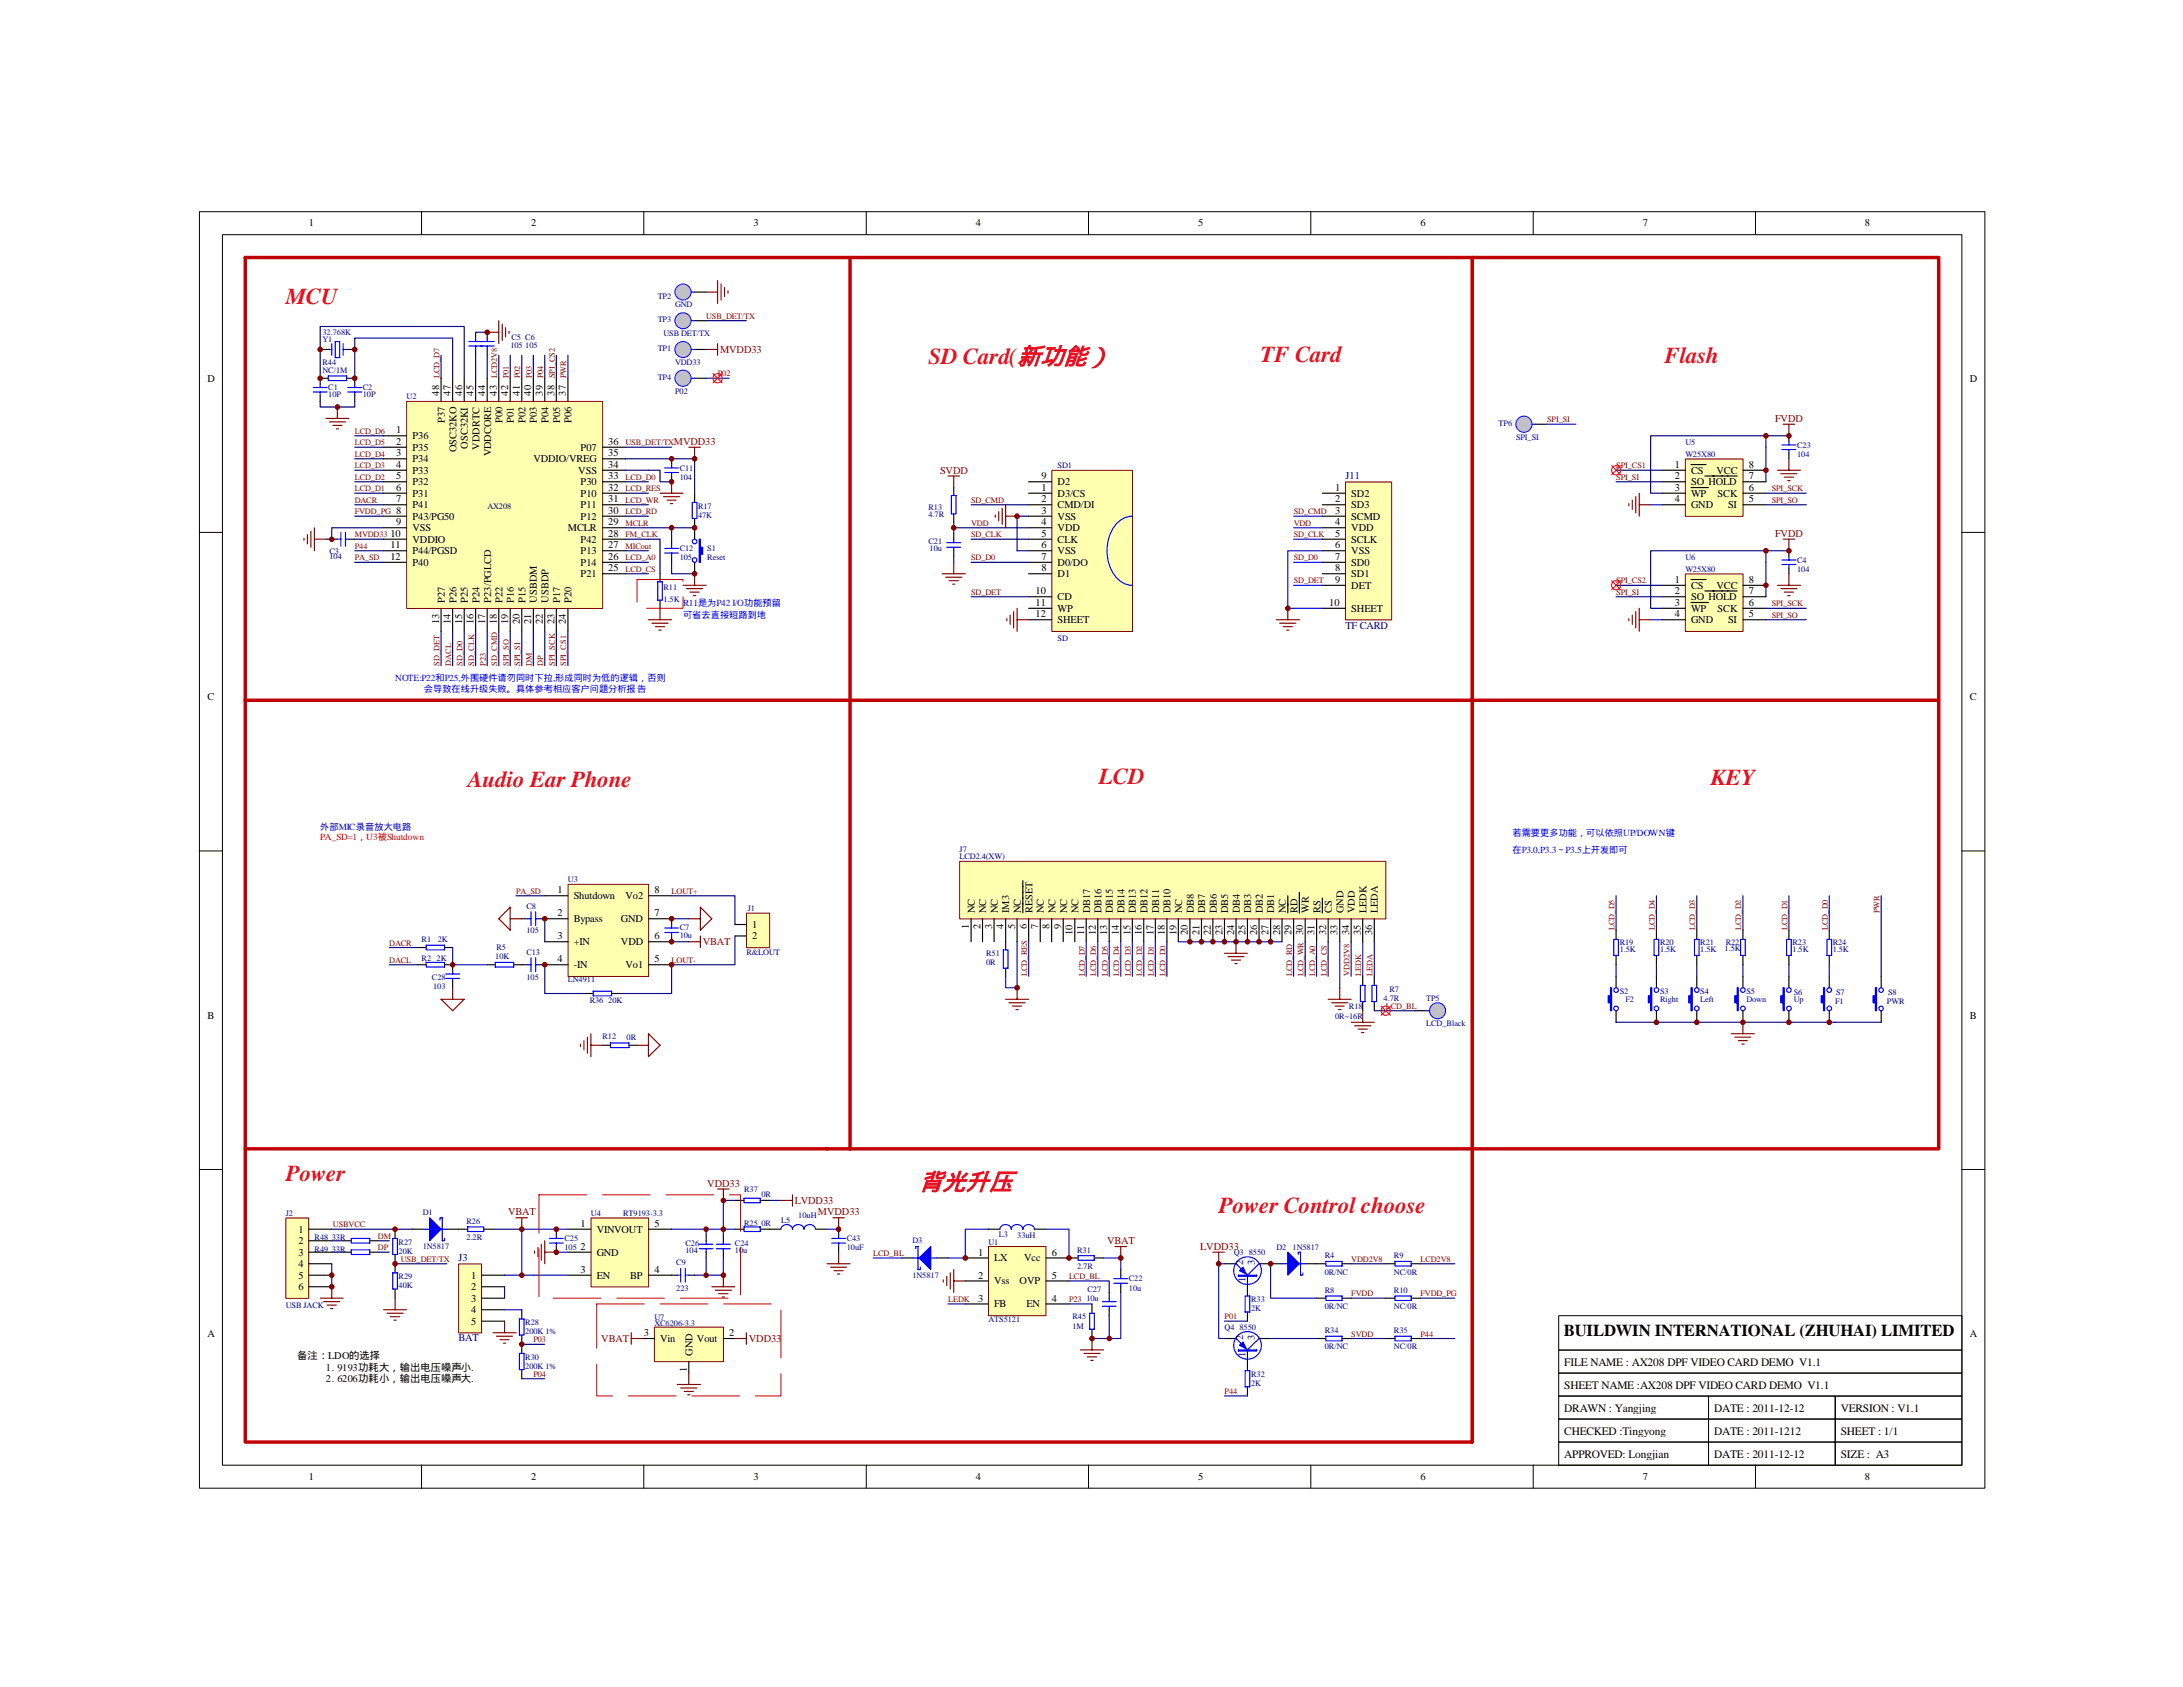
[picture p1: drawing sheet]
<svg xmlns="http://www.w3.org/2000/svg" width="279mm" height="216mm" viewBox="0 0 279 216" stroke-linecap="round" stroke-linejoin="round" font-family="sans-serif">
<defs><g id="words">
<text font-size="3.1" fill="#ee0e22" x="117.7" y="152.3">背光升压</text>
<g font-size="2.9" fill="#ee0e22">
<text x="36.6" y="38.9">MCU</text>
<text x="118.8" y="46.6">SD Card(新功能）</text>
<text x="161.3" y="46.3">TF Card</text>
<text x="213" y="46.5">Flash</text>
<text x="59.9" y="100.8">Audio Ear Phone</text>
<text x="140.7" y="100.3">LCD</text>
<text x="218.9" y="100.5">KEY</text>
<text x="36.6" y="151.1">Power</text>
<text x="156" y="155.2">Power Control choose</text>
</g>
<text font-size="2.1" x="200.2" y="171">BUILDWIN INTERNATIONAL (ZHUHAI) LIMITED</text>
<g font-size="1.5">
<text x="200.2" y="174.8">FILE NAME : AX208 DPF VIDEO CARD DEMO V1.1</text>
<text x="200.2" y="177.7">SHEET NAME :AX208 DPF VIDEO CARD DEMO V1.1</text>
<text x="200.2" y="180.7">DRAWN : Yangjing</text>
<text x="200.2" y="183.6">CHECKED :Tingyong</text>
<text x="219.4" y="180.7">DATE : 2011-12-12</text>
<text x="219.4" y="183.6">DATE : 2011-1212</text>
<text x="235.6" y="180.7">VERSION : V1.1</text>
<text x="235.6" y="183.6">SHEET : 1/1</text>
<text x="200.2" y="186.6">APPROVED: Longjian</text>
<text x="219.4" y="186.6">DATE : 2011-12-12</text>
<text x="235.6" y="186.6">SIZE : A3</text>
</g>
<g font-size="1.3">
<text x="39.5" y="29">1</text>
<text x="68" y="29">2</text>
<text x="96.4" y="29">3</text>
<text x="124.9" y="29">4</text>
<text x="153.3" y="29">5</text>
<text x="181.8" y="29">6</text>
<text x="210.2" y="29">7</text>
<text x="238.7" y="29">8</text>
<text x="26.5" y="48.9">D</text>
<text x="56.2" y="50.6" transform="rotate(-90 56.2 50.6)">48</text>
<text x="57.7" y="50.6" transform="rotate(-90 57.7 50.6)">47</text>
<text x="59.2" y="50.6" transform="rotate(-90 59.2 50.6)">46</text>
<text x="60.6" y="50.6" transform="rotate(-90 60.6 50.6)">45</text>
<text x="62.1" y="50.6" transform="rotate(-90 62.1 50.6)">44</text>
<text x="63.6" y="50.6" transform="rotate(-90 63.6 50.6)">43</text>
<text x="65" y="50.6" transform="rotate(-90 65 50.6)">42</text>
<text x="66.5" y="50.6" transform="rotate(-90 66.5 50.6)">41</text>
<text x="68" y="50.6" transform="rotate(-90 68 50.6)">40</text>
<text x="69.5" y="50.6" transform="rotate(-90 69.5 50.6)">39</text>
<text x="71" y="50.6" transform="rotate(-90 71 50.6)">38</text>
<text x="72.4" y="50.6" transform="rotate(-90 72.4 50.6)">37</text>
<text x="252.1" y="48.9">D</text>
<text x="50.7" y="55.5">1</text>
<text x="50.7" y="56.9">2</text>
<text x="50.7" y="59.9">4</text>
<text x="50.7" y="58.4">3</text>
<text x="52.8" y="56.2">P36</text>
<text x="52.8" y="57.7">P35</text>
<text x="52.8" y="59.1">P34</text>
<text x="56.9" y="54.2" transform="rotate(-90 56.9 54.2)">P37</text>
<text x="58.4" y="57.8" transform="rotate(-90 58.4 57.8)">OSC32KO</text>
<text x="59.9" y="57.4" transform="rotate(-90 59.9 57.4)">OSC32KI</text>
<text x="61.4" y="57.6" transform="rotate(-90 61.4 57.6)">VDDRTC</text>
<text x="62.8" y="58.4" transform="rotate(-90 62.8 58.4)">VDDCORE</text>
<text x="64.3" y="54.2" transform="rotate(-90 64.3 54.2)">P00</text>
<text x="65.8" y="54.2" transform="rotate(-90 65.8 54.2)">P01</text>
<text x="67.3" y="54.2" transform="rotate(-90 67.3 54.2)">P02</text>
<text x="68.3" y="59.1">VDDIO/VREG</text>
<text x="68.7" y="54.2" transform="rotate(-90 68.7 54.2)">P03</text>
<text x="70.2" y="54.2" transform="rotate(-90 70.2 54.2)">P04</text>
<text x="71.7" y="54.2" transform="rotate(-90 71.7 54.2)">P05</text>
<text x="73.2" y="54.2" transform="rotate(-90 73.2 54.2)">P06</text>
<text x="74.3" y="57.7">P07</text>
<text x="77.9" y="56.9">36</text>
<text x="77.9" y="58.4">35</text>
<text x="77.9" y="59.9">34</text>
<text x="214.4" y="59.9">1</text>
<text x="223.8" y="59.9">8</text>
<text x="50.7" y="61.4">5</text>
<text x="50.7" y="62.8">6</text>
<text x="50.7" y="64.3">7</text>
<text x="50.7" y="65.8">8</text>
<text x="52.8" y="60.6">P33</text>
<text x="52.8" y="62.1">P32</text>
<text x="52.8" y="63.6">P31</text>
<text x="52.8" y="65">P41</text>
<text x="74" y="60.6">VSS</text>
<text x="74.3" y="65">P11</text>
<text x="74.3" y="63.6">P10</text>
<text x="74.3" y="62.1">P30</text>
<text x="77.9" y="65.8">30</text>
<text x="77.9" y="64.3">31</text>
<text x="77.9" y="62.8">32</text>
<text x="77.9" y="61.4">33</text>
<text x="133.3" y="61.4">9</text>
<text x="133.3" y="62.8">1</text>
<text x="133.3" y="64.3">2</text>
<text x="133.3" y="65.8">3</text>
<text x="135.4" y="62.1">D2</text>
<text x="135.4" y="63.6">D3/CS</text>
<text x="135.4" y="65">CMD/DI</text>
<text x="170.9" y="62.8">1</text>
<text x="170.9" y="64.3">2</text>
<text x="170.9" y="65.8">3</text>
<text x="173" y="63.6">SD2</text>
<text x="173" y="65">SD3</text>
<text x="214.4" y="61.4">2</text>
<text x="214.4" y="62.8">3</text>
<text x="214.4" y="64.3">4</text>
<text x="216.5" y="60.6">CS</text>
<text x="216.5" y="62.1">SO HOLD</text>
<text x="216.5" y="63.6">WP</text>
<text x="216.5" y="65">GND</text>
<text x="219.7" y="60.6">VCC</text>
<text x="219.8" y="63.6">SCK</text>
<text x="221.2" y="65">SI</text>
<text x="223.8" y="64.3">5</text>
<text x="223.8" y="62.8">6</text>
<text x="223.8" y="61.4">7</text>
<text x="50" y="68.7">10</text>
<text x="50" y="70.2">11</text>
<text x="50" y="71.6">12</text>
<text x="50.7" y="67.2">9</text>
<text x="52.8" y="66.5">P43/PG50</text>
<text x="52.8" y="68">VSS</text>
<text x="52.8" y="69.4">VDDIO</text>
<text x="52.8" y="70.9">P44/PGSD</text>
<text x="72.7" y="68">MCLR</text>
<text x="74.3" y="70.9">P13</text>
<text x="74.3" y="69.4">P42</text>
<text x="74.3" y="66.5">P12</text>
<text x="77.9" y="71.6">26</text>
<text x="77.9" y="70.2">27</text>
<text x="77.9" y="68.7">28</text>
<text x="77.9" y="67.2">29</text>
<text x="133.3" y="67.2">4</text>
<text x="133.3" y="68.7">5</text>
<text x="133.3" y="70.2">6</text>
<text x="133.3" y="71.6">7</text>
<text x="135.4" y="68">VDD</text>
<text x="135.4" y="69.4">CLK</text>
<text x="135.4" y="70.9">VSS</text>
<text x="135.4" y="66.5">VSS</text>
<text x="170.9" y="67.2">4</text>
<text x="170.9" y="68.7">5</text>
<text x="170.9" y="70.2">6</text>
<text x="170.9" y="71.6">7</text>
<text x="173" y="66.5">SCMD</text>
<text x="173" y="68">VDD</text>
<text x="173" y="69.4">SCLK</text>
<text x="173" y="70.9">VSS</text>
<text x="52.8" y="72.4">P40</text>
<text x="56.9" y="77.1" transform="rotate(-90 56.9 77.1)">P27</text>
<text x="58.4" y="77.1" transform="rotate(-90 58.4 77.1)">P26</text>
<text x="59.9" y="77.1" transform="rotate(-90 59.9 77.1)">P25</text>
<text x="61.4" y="77.1" transform="rotate(-90 61.4 77.1)">P24</text>
<text x="62.8" y="77.1" transform="rotate(-90 62.8 77.1)">P23/PGLCD</text>
<text x="64.3" y="77.1" transform="rotate(-90 64.3 77.1)">P22</text>
<text x="65.8" y="77.1" transform="rotate(-90 65.8 77.1)">P16</text>
<text x="67.3" y="77.1" transform="rotate(-90 67.3 77.1)">P15</text>
<text x="68.7" y="77.1" transform="rotate(-90 68.7 77.1)">USBDM</text>
<text x="70.2" y="77.1" transform="rotate(-90 70.2 77.1)">USBDP</text>
<text x="71.7" y="77.1" transform="rotate(-90 71.7 77.1)">P17</text>
<text x="73.2" y="77.1" transform="rotate(-90 73.2 77.1)">P20</text>
<text x="74.3" y="73.9">P21</text>
<text x="74.3" y="72.4">P14</text>
<text x="77.9" y="73.1">25</text>
<text x="132.5" y="76.1">10</text>
<text x="132.5" y="77.6">11</text>
<text x="133.3" y="73.1">8</text>
<text x="135.4" y="76.8">CD</text>
<text x="135.4" y="72.4">D0/DO</text>
<text x="135.4" y="73.9">D1</text>
<text x="170.1" y="77.6">10</text>
<text x="170.9" y="73.1">8</text>
<text x="170.9" y="74.6">9</text>
<text x="173" y="72.4">SD0</text>
<text x="173" y="73.9">SD1</text>
<text x="173" y="75.3">DET</text>
<text x="214.4" y="74.6">1</text>
<text x="214.4" y="76.1">2</text>
<text x="214.4" y="77.6">3</text>
<text x="216.5" y="75.3">CS</text>
<text x="216.5" y="76.8">SO HOLD</text>
<text x="219.7" y="75.3">VCC</text>
<text x="223.8" y="77.6">6</text>
<text x="223.8" y="74.6">8</text>
<text x="223.8" y="76.1">7</text>
<text x="56.2" y="79.9" transform="rotate(-90 56.2 79.9)">13</text>
<text x="57.7" y="79.9" transform="rotate(-90 57.7 79.9)">14</text>
<text x="59.2" y="79.9" transform="rotate(-90 59.2 79.9)">15</text>
<text x="60.6" y="79.9" transform="rotate(-90 60.6 79.9)">16</text>
<text x="62.1" y="79.9" transform="rotate(-90 62.1 79.9)">17</text>
<text x="63.6" y="79.9" transform="rotate(-90 63.6 79.9)">18</text>
<text x="65" y="79.9" transform="rotate(-90 65 79.9)">19</text>
<text x="66.5" y="79.9" transform="rotate(-90 66.5 79.9)">20</text>
<text x="68" y="79.9" transform="rotate(-90 68 79.9)">21</text>
<text x="69.5" y="79.9" transform="rotate(-90 69.5 79.9)">22</text>
<text x="71" y="79.9" transform="rotate(-90 71 79.9)">23</text>
<text x="72.4" y="79.9" transform="rotate(-90 72.4 79.9)">24</text>
<text x="132.5" y="79">12</text>
<text x="135.4" y="78.3">WP</text>
<text x="135.4" y="79.8">SHEET</text>
<text x="173" y="78.3">SHEET</text>
<text x="214.4" y="79">4</text>
<text x="216.5" y="78.3">WP</text>
<text x="216.5" y="79.8">GND</text>
<text x="219.8" y="78.3">SCK</text>
<text x="221.2" y="79.8">SI</text>
<text x="223.8" y="79">5</text>
<text x="26.5" y="89.6">C</text>
<text x="252.1" y="89.6">C</text>
<text x="71.4" y="114.3">1</text>
<text x="71.4" y="117.3">2</text>
<text x="73.4" y="115.1">Shutdown</text>
<text x="73.4" y="118">Bypass</text>
<text x="79.5" y="118">GND</text>
<text x="80.1" y="115.1">Vo2</text>
<text x="83.8" y="117.3">7</text>
<text x="83.8" y="114.3">8</text>
<text x="96.3" y="118.7">1</text>
<text x="124" y="118.9" transform="rotate(-90 124 118.9)">1</text>
<text x="124.8" y="116.9" transform="rotate(-90 124.8 116.9)">NC</text>
<text x="125.5" y="118.9" transform="rotate(-90 125.5 118.9)">2</text>
<text x="126.2" y="116.9" transform="rotate(-90 126.2 116.9)">NC</text>
<text x="127" y="118.9" transform="rotate(-90 127 118.9)">3</text>
<text x="127.7" y="116.9" transform="rotate(-90 127.7 116.9)">NC</text>
<text x="128.4" y="118.9" transform="rotate(-90 128.4 118.9)">4</text>
<text x="129.2" y="116.9" transform="rotate(-90 129.2 116.9)">IM3</text>
<text x="129.9" y="118.9" transform="rotate(-90 129.9 118.9)">5</text>
<text x="130.7" y="116.9" transform="rotate(-90 130.7 116.9)">NC</text>
<text x="131.4" y="118.9" transform="rotate(-90 131.4 118.9)">6</text>
<text x="132.1" y="116.9" transform="rotate(-90 132.1 116.9)">RESET</text>
<text x="132.9" y="118.9" transform="rotate(-90 132.9 118.9)">7</text>
<text x="133.6" y="116.9" transform="rotate(-90 133.6 116.9)">NC</text>
<text x="134.3" y="118.9" transform="rotate(-90 134.3 118.9)">8</text>
<text x="135.1" y="116.9" transform="rotate(-90 135.1 116.9)">NC</text>
<text x="135.8" y="118.9" transform="rotate(-90 135.8 118.9)">9</text>
<text x="136.6" y="116.9" transform="rotate(-90 136.6 116.9)">NC</text>
<text x="137.3" y="119.7" transform="rotate(-90 137.3 119.7)">10</text>
<text x="138" y="116.9" transform="rotate(-90 138 116.9)">NC</text>
<text x="138.8" y="119.7" transform="rotate(-90 138.8 119.7)">11</text>
<text x="139.5" y="116.9" transform="rotate(-90 139.5 116.9)">DB17</text>
<text x="140.3" y="119.7" transform="rotate(-90 140.3 119.7)">12</text>
<text x="141" y="116.9" transform="rotate(-90 141 116.9)">DB16</text>
<text x="141.7" y="119.7" transform="rotate(-90 141.7 119.7)">13</text>
<text x="142.5" y="116.9" transform="rotate(-90 142.5 116.9)">DB15</text>
<text x="143.2" y="119.7" transform="rotate(-90 143.2 119.7)">14</text>
<text x="143.9" y="116.9" transform="rotate(-90 143.9 116.9)">DB14</text>
<text x="144.7" y="119.7" transform="rotate(-90 144.7 119.7)">15</text>
<text x="145.4" y="116.9" transform="rotate(-90 145.4 116.9)">DB13</text>
<text x="146.1" y="119.7" transform="rotate(-90 146.1 119.7)">16</text>
<text x="146.9" y="116.9" transform="rotate(-90 146.9 116.9)">DB12</text>
<text x="147.6" y="119.7" transform="rotate(-90 147.6 119.7)">17</text>
<text x="148.4" y="116.9" transform="rotate(-90 148.4 116.9)">DB11</text>
<text x="149.1" y="119.7" transform="rotate(-90 149.1 119.7)">18</text>
<text x="149.8" y="116.9" transform="rotate(-90 149.8 116.9)">DB10</text>
<text x="150.6" y="119.7" transform="rotate(-90 150.6 119.7)">19</text>
<text x="151.3" y="116.9" transform="rotate(-90 151.3 116.9)">NC</text>
<text x="152" y="119.7" transform="rotate(-90 152 119.7)">20</text>
<text x="152.8" y="116.9" transform="rotate(-90 152.8 116.9)">DB8</text>
<text x="153.5" y="119.7" transform="rotate(-90 153.5 119.7)">21</text>
<text x="154.2" y="116.9" transform="rotate(-90 154.2 116.9)">DB7</text>
<text x="155" y="119.7" transform="rotate(-90 155 119.7)">22</text>
<text x="155.7" y="116.9" transform="rotate(-90 155.7 116.9)">DB6</text>
<text x="156.5" y="119.7" transform="rotate(-90 156.5 119.7)">23</text>
<text x="157.2" y="116.9" transform="rotate(-90 157.2 116.9)">DB5</text>
<text x="157.9" y="119.7" transform="rotate(-90 157.9 119.7)">24</text>
<text x="158.7" y="116.9" transform="rotate(-90 158.7 116.9)">DB4</text>
<text x="159.4" y="119.7" transform="rotate(-90 159.4 119.7)">25</text>
<text x="160.1" y="116.9" transform="rotate(-90 160.1 116.9)">DB3</text>
<text x="160.9" y="119.7" transform="rotate(-90 160.9 119.7)">26</text>
<text x="161.6" y="116.9" transform="rotate(-90 161.6 116.9)">DB2</text>
<text x="162.4" y="119.7" transform="rotate(-90 162.4 119.7)">27</text>
<text x="163.1" y="116.9" transform="rotate(-90 163.1 116.9)">DB1</text>
<text x="163.8" y="119.7" transform="rotate(-90 163.8 119.7)">28</text>
<text x="164.6" y="116.9" transform="rotate(-90 164.6 116.9)">NC</text>
<text x="165.3" y="119.7" transform="rotate(-90 165.3 119.7)">29</text>
<text x="166.1" y="116.9" transform="rotate(-90 166.1 116.9)">RD</text>
<text x="166.8" y="119.7" transform="rotate(-90 166.8 119.7)">30</text>
<text x="167.5" y="116.9" transform="rotate(-90 167.5 116.9)">WR</text>
<text x="168.3" y="119.7" transform="rotate(-90 168.3 119.7)">31</text>
<text x="169" y="116.9" transform="rotate(-90 169 116.9)">RS</text>
<text x="169.7" y="119.7" transform="rotate(-90 169.7 119.7)">32</text>
<text x="170.5" y="116.9" transform="rotate(-90 170.5 116.9)">CS</text>
<text x="171.2" y="119.7" transform="rotate(-90 171.2 119.7)">33</text>
<text x="171.9" y="116.9" transform="rotate(-90 171.9 116.9)">GND</text>
<text x="172.7" y="119.7" transform="rotate(-90 172.7 119.7)">34</text>
<text x="173.4" y="116.9" transform="rotate(-90 173.4 116.9)">VDD</text>
<text x="174.2" y="119.7" transform="rotate(-90 174.2 119.7)">35</text>
<text x="174.9" y="116.9" transform="rotate(-90 174.9 116.9)">LEDK</text>
<text x="175.6" y="119.7" transform="rotate(-90 175.6 119.7)">36</text>
<text x="176.4" y="116.9" transform="rotate(-90 176.4 116.9)">LEDA</text>
<text x="71.4" y="120.2">3</text>
<text x="71.4" y="123.2">4</text>
<text x="73.4" y="121">+IN</text>
<text x="73.4" y="123.9">-IN</text>
<text x="79.5" y="121">VDD</text>
<text x="80.1" y="123.9">Vo1</text>
<text x="83.8" y="120.2">6</text>
<text x="83.8" y="123.2">5</text>
<text x="96.3" y="120.2">2</text>
<text x="26.5" y="130.4">B</text>
<text x="252.1" y="130.4">B</text>
<text x="38.2" y="157.8">1</text>
<text x="38.2" y="159.2">2</text>
<text x="38.2" y="160.7">3</text>
<text x="74.3" y="157">1</text>
<text x="74.3" y="160">2</text>
<text x="76.4" y="157.8">VINVOUT</text>
<text x="76.4" y="160.7">GND</text>
<text x="83.8" y="157">5</text>
<text x="125.2" y="160.7">1</text>
<text x="127.2" y="161.4">LX</text>
<text x="131.1" y="161.4">Vcc</text>
<text x="134.6" y="160.7">6</text>
<text x="38.2" y="162.2">4</text>
<text x="38.2" y="163.6">5</text>
<text x="38.2" y="165.1">6</text>
<text x="60.3" y="163.6">1</text>
<text x="60.3" y="165.1">2</text>
<text x="60.3" y="166.6">3</text>
<text x="74.3" y="162.9">3</text>
<text x="76.4" y="163.6">EN</text>
<text x="80.6" y="163.6">BP</text>
<text x="83.8" y="162.9">4</text>
<text x="125.2" y="163.6">2</text>
<text x="125.2" y="166.6">3</text>
<text x="127.2" y="164.4">Vss</text>
<text x="127.2" y="167.3">FB</text>
<text x="130.5" y="164.4">OVP</text>
<text x="131.4" y="167.3">EN</text>
<text x="134.6" y="163.6">5</text>
<text x="134.6" y="166.6">4</text>
<text x="26.5" y="171.2">A</text>
<text x="38" y="173.9">备注：LDO的选择</text>
<text x="60.3" y="168.1">4</text>
<text x="60.3" y="169.5">5</text>
<text x="82.4" y="171">3</text>
<text x="84.5" y="171.7">Vin</text>
<text x="88.6" y="173.5" transform="rotate(-90 88.6 173.5)">GND</text>
<text x="89.2" y="171.7">Vout</text>
<text x="93.3" y="171">2</text>
<text x="252.1" y="171.2">A</text>
<text x="41.7" y="175.4">1. 9193功耗大，输出电压噪声小.</text>
<text x="41.7" y="176.9">2. 6206功耗小，输出电压噪声大.</text>
<text x="87.9" y="175.6" transform="rotate(-90 87.9 175.6)">1</text>
<text x="39.5" y="189.4">1</text>
<text x="68" y="189.4">2</text>
<text x="96.4" y="189.4">3</text>
<text x="124.9" y="189.4">4</text>
<text x="153.3" y="189.4">5</text>
<text x="181.8" y="189.4">6</text>
<text x="210.2" y="189.4">7</text>
<text x="238.7" y="189.4">8</text>
</g>
<g font-size="1.3" fill="#800000">
<text x="92.2" y="45.2">MVDD33</text>
<text x="227.2" y="54">FVDD</text>
<text x="86.3" y="56.9">MVDD33</text>
<text x="120.3" y="60.6">SVDD</text>
<text x="227.2" y="68.7">FVDD</text>
<text x="89.9" y="121">VBAT</text>
<text x="65" y="155.6">VBAT</text>
<text x="90.5" y="151.9">VDD33</text>
<text x="101.7" y="154.1">LVDD33</text>
<text x="104.7" y="155.6">MVDD33</text>
<text x="141.7" y="159.2">VBAT</text>
<text x="153.6" y="160">LVDD33</text>
<text x="77" y="171.7">VBAT</text>
<text x="95.8" y="171.7">VDD33</text>
</g>
<g font-size="1.3" fill="#000080">
<text x="172.2" y="61.4">J11</text>
<text x="172.2" y="80.5">TF CARD</text>
<text x="58.7" y="161.4">J3</text>
<text x="159.1" y="161.9" transform="rotate(-90 159.1 161.9)">2</text>
<text x="160.6" y="161.9" transform="rotate(-90 160.6 161.9)">3</text>
<text x="159.4" y="164.1" transform="rotate(-90 159.4 164.1)">1</text>
<text x="58.7" y="171.6">BAT</text>
<text x="159.1" y="171.4" transform="rotate(-90 159.1 171.4)">2</text>
<text x="159.4" y="173.7" transform="rotate(-90 159.4 173.7)">1</text>
<text x="160.6" y="171.4" transform="rotate(-90 160.6 171.4)">3</text>
</g>
<g font-size="1.2" fill="#00f">
<text x="87.4" y="77.6">R11是为P42 I/O功能预留</text>
<text x="87.4" y="79">可省去直接短路到地</text>
<text x="50.6" y="87.1">NOTE:P22和P25,外围硬件请勿同时下拉,形成同时为低的逻辑，否则</text>
<text x="54.3" y="88.6">会导致在线升级失败。具体参考相应客户问题分析报告</text>
<text x="193.6" y="107">若需要更多功能，可以依照UP/DOWN键</text>
<text x="193.6" y="109.2">在P3.0,P3.3～P3.5上开发即可</text>
</g>
<text font-size="1.2" fill="#0000bf" x="41" y="106.3">外部MIC录音放大电路</text>
<text font-size="1.2" fill="#bf0000" x="41" y="107.4">PA_SD=1，U3被Shutdown</text>
<g font-size="1.1" fill="#000080">
<text x="84.2" y="41.3">TP3</text>
<text x="84.2" y="38.3">TP2</text>
<text x="86.4" y="39.3">GND</text>
<text x="41.3" y="43.8">Y1</text>
<text x="41.3" y="42.9">32.768K</text>
<text x="41.3" y="46.7">R44</text>
<text x="41.3" y="47.7">NC/1M</text>
<text x="65.3" y="44.5">105</text>
<text x="65.5" y="43.5">C5 C6</text>
<text x="67.2" y="44.5">105</text>
<text x="84.2" y="44.9">TP1</text>
<text x="84.9" y="43">USB DET/TX</text>
<text x="86.4" y="46.7">VDD33</text>
<text x="42" y="49.9">C1</text>
<text x="42" y="50.8">10P</text>
<text x="46.4" y="49.9">C2</text>
<text x="46.4" y="50.8">10P</text>
<text x="52" y="51.1">U2</text>
<text x="84.2" y="48.6">TP4</text>
<text x="86.4" y="50.4">P02</text>
<text x="135.4" y="59.9">SD1</text>
<text x="191.8" y="54.5">TP6</text>
<text x="194" y="56.3">SPI_SI</text>
<text x="215.7" y="57">U5</text>
<text x="215.7" y="58.5">W25X80</text>
<text x="230" y="57.3">C23</text>
<text x="230" y="58.5">104</text>
<text x="62.4" y="65.1">AX208</text>
<text x="87" y="60.2">C11</text>
<text x="87" y="61.4">104</text>
<text x="89.3" y="65.1">R17</text>
<text x="118.8" y="65.2">R13</text>
<text x="42.2" y="70.8">C3</text>
<text x="42.2" y="71.6">104</text>
<text x="87" y="70.5">C12</text>
<text x="87" y="71.7">105</text>
<text x="89.3" y="66.3">47K</text>
<text x="90.5" y="70.5">S1</text>
<text x="90.5" y="71.7">Reset</text>
<text x="118.8" y="66.1">4.7R</text>
<text x="118.8" y="69.7">C21</text>
<text x="119" y="70.5">10u</text>
<text x="215.7" y="71.7">U6</text>
<text x="84.9" y="75.5">R11</text>
<text x="84.9" y="77">1.5K</text>
<text x="215.7" y="73.2">W25X80</text>
<text x="230" y="72">C4</text>
<text x="230" y="73.2">104</text>
<text x="135.4" y="82">SD</text>
<text x="72.7" y="112.9">U3</text>
<text x="122.8" y="109.1">J7</text>
<text x="122.8" y="110">LCD2.4(XW)</text>
<text x="67.4" y="116.3">C8</text>
<text x="67.4" y="119.4">105</text>
<text x="87" y="119">C7</text>
<text x="87" y="120">10u</text>
<text x="95.7" y="116.6">J1</text>
<text x="54" y="120.6">R1</text>
<text x="54" y="122.9">R2 2K</text>
<text x="55.3" y="125.4">C28</text>
<text x="56" y="120.6">2K</text>
<text x="63.4" y="122.8">10K</text>
<text x="63.5" y="121.6">R5</text>
<text x="67.4" y="122.2">C13</text>
<text x="67.4" y="125.4">105</text>
<text x="72.7" y="125.7">LN4911</text>
<text x="95.5" y="122.2">R&amp;LOUT</text>
<text x="126.2" y="122.3">R51</text>
<text x="126.2" y="123.5">0R</text>
<text x="207.3" y="120.9">R19</text>
<text x="207.3" y="121.9">1.5K</text>
<text x="212.5" y="120.9">R20</text>
<text x="212.5" y="121.9">1.5K</text>
<text x="217.6" y="120.9">R21</text>
<text x="217.6" y="121.9">1.5K</text>
<text x="220.7" y="121.8">1.5K</text>
<text x="220.9" y="120.9">R22</text>
<text x="229.4" y="120.9">R23</text>
<text x="229.4" y="121.9">1.5K</text>
<text x="234.6" y="120.9">R24</text>
<text x="234.6" y="121.9">1.5K</text>
<text x="55.4" y="126.6">103</text>
<text x="75.5" y="128.4">R36 20K</text>
<text x="170.9" y="130.5">0R~16R</text>
<text x="172.7" y="129.1">R18</text>
<text x="177.1" y="128.1">4.7R</text>
<text x="177.8" y="126.9">R7</text>
<text x="182.5" y="128.1">TP5</text>
<text x="182.5" y="131.3">LCD_Black</text>
<text x="207.3" y="127.2">S2</text>
<text x="208" y="128.2">F2</text>
<text x="212.5" y="127.2">S3</text>
<text x="212.5" y="128.2">Right</text>
<text x="217.6" y="127.2">S4</text>
<text x="217.6" y="128.2">Left</text>
<text x="223.5" y="127.2">S5</text>
<text x="223.5" y="128.2">Down</text>
<text x="229.6" y="127.4">S6</text>
<text x="229.6" y="128.2">Up</text>
<text x="234.9" y="128.5">F1</text>
<text x="235" y="127.4">S7</text>
<text x="241.5" y="128.5">PWR</text>
<text x="241.7" y="127.4">S8</text>
<text x="77.1" y="132.9">R12</text>
<text x="80.2" y="133.1">0R</text>
<text x="36.6" y="155.6">J2</text>
<text x="54.1" y="155.5">D1</text>
<text x="75.6" y="155.6">U4</text>
<text x="79.8" y="155.6">RT9193-3.3</text>
<text x="95.2" y="152.5">R37</text>
<text x="97.5" y="153.2">0R</text>
<text x="102.2" y="155.9">10uH</text>
<text x="40.3" y="158.7">R48 33R</text>
<text x="40.3" y="160.2">R49 33R</text>
<text x="51" y="159.3">R27</text>
<text x="51" y="160.5">20K</text>
<text x="54.1" y="159.9">1N5817</text>
<text x="59.7" y="156.6">R26</text>
<text x="59.7" y="158.7">2.2R</text>
<text x="72.2" y="158.9">C25</text>
<text x="72.2" y="160">105</text>
<text x="86.6" y="161.9">C9</text>
<text x="87.7" y="159.4">C26</text>
<text x="87.7" y="160.3">104</text>
<text x="94.1" y="159.4">C24</text>
<text x="94.1" y="160.3">10u</text>
<text x="95.2" y="156.9">R25 0R</text>
<text x="100" y="156.5">L5</text>
<text x="108.4" y="158.9">C43</text>
<text x="108.4" y="160">10uF</text>
<text x="116.8" y="159.1">D3</text>
<text x="126.5" y="159.3">U1</text>
<text x="127.8" y="158.3">L3</text>
<text x="130.2" y="158.4">33uH</text>
<text x="137.9" y="160.3">R31</text>
<text x="157.9" y="160.6">Q3 8550</text>
<text x="163.4" y="160">D2</text>
<text x="165.4" y="160">1N5817</text>
<text x="169.6" y="161.1">R4</text>
<text x="178.4" y="161.1">R9</text>
<text x="36.6" y="167.4">USB JACK</text>
<text x="51" y="163.7">R29</text>
<text x="51" y="164.9">40K</text>
<text x="86.6" y="165.2">223</text>
<text x="116.8" y="163.6">1N5817</text>
<text x="137.9" y="162.4">2.7R</text>
<text x="139" y="166.5">10u</text>
<text x="139.2" y="165.3">C27</text>
<text x="144.5" y="164">C22</text>
<text x="144.5" y="165.2">10u</text>
<text x="160.1" y="166.6">R33</text>
<text x="160.1" y="167.8">2K</text>
<text x="169.6" y="163.1">0R/NC</text>
<text x="169.6" y="165.5">R8</text>
<text x="169.6" y="167.5">0R/NC</text>
<text x="178.4" y="163.1">NC/0R</text>
<text x="178.4" y="165.5">R10</text>
<text x="178.4" y="167.5">NC/0R</text>
<text x="67.2" y="169.6">R28</text>
<text x="67.2" y="170.8">200K 1%</text>
<text x="83.8" y="169">U7</text>
<text x="83.8" y="169.7">XC6206-3.3</text>
<text x="126.5" y="169.1">ATS5121</text>
<text x="137.3" y="168.8">R45</text>
<text x="137.3" y="170">1M</text>
<text x="156.7" y="170.2">Q4 8550</text>
<text x="169.6" y="170.6">R34</text>
<text x="169.6" y="172.7">0R/NC</text>
<text x="178.4" y="170.6">R35</text>
<text x="178.4" y="172.7">NC/0R</text>
<text x="67.2" y="174">R30</text>
<text x="67.2" y="175.2">200K 1%</text>
<text x="160.1" y="176.2">R32</text>
<text x="160.1" y="177.4">2K</text>
</g>
<g font-size="1.1" fill="#800000">
<text x="90.4" y="40.8">USB_DET/TX</text>
<text x="56.3" y="48.4" transform="rotate(-90 56.3 48.4)">LCD_D7</text>
<text x="63.6" y="48.4" transform="rotate(-90 63.6 48.4)">LCD2V8</text>
<text x="65.1" y="48.4" transform="rotate(-90 65.1 48.4)">P01</text>
<text x="66.6" y="48.4" transform="rotate(-90 66.6 48.4)">P02</text>
<text x="68.1" y="48.4" transform="rotate(-90 68.1 48.4)">P03</text>
<text x="69.5" y="48.4" transform="rotate(-90 69.5 48.4)">P04</text>
<text x="71" y="48.4" transform="rotate(-90 71 48.4)">SPI_CS2</text>
<text x="72.5" y="48.4" transform="rotate(-90 72.5 48.4)">PWR</text>
<text x="91.9" y="48.2">P02</text>
<text x="45.4" y="59.9">LCD_D3</text>
<text x="45.4" y="58.5">LCD_D4</text>
<text x="45.4" y="57">LCD_D5</text>
<text x="45.4" y="55.5">LCD_D6</text>
<text x="80.1" y="57">USB_DET/TX</text>
<text x="198" y="54.1">SPI_SI</text>
<text x="206.9" y="59.9">SPI_CS1</text>
<text x="45.4" y="62.9">LCD_D1</text>
<text x="45.4" y="61.4">LCD_D2</text>
<text x="45.4" y="64.4">DACR</text>
<text x="45.4" y="65.8">FVDD_PG</text>
<text x="80.1" y="61.4">LCD_D0</text>
<text x="80.1" y="62.9">LCD_RES</text>
<text x="80.1" y="64.4">LCD_WR</text>
<text x="80.1" y="65.8">LCD_RD</text>
<text x="124.3" y="64.4">SD_CMD</text>
<text x="165.6" y="65.8">SD_CMD</text>
<text x="206.9" y="61.4">SPI_SI</text>
<text x="226.8" y="62.9">SPI_SCK</text>
<text x="226.8" y="64.4">SPI_SO</text>
<text x="45.4" y="71.7">PA_SD</text>
<text x="45.4" y="68.8">MVDD33</text>
<text x="45.4" y="70.3">P44</text>
<text x="80.1" y="70.3">MICout</text>
<text x="80.1" y="67.3">MCLR</text>
<text x="80.1" y="71.7">LCD_A0</text>
<text x="80.1" y="68.8">FM_CLK</text>
<text x="124.3" y="68.8">SD_CLK</text>
<text x="124.3" y="71.7">SD_D0</text>
<text x="124.3" y="67.3">VDD</text>
<text x="165.6" y="68.8">SD_CLK</text>
<text x="165.6" y="71.7">SD_D0</text>
<text x="165.6" y="67.3">VDD</text>
<text x="80.1" y="73.2">LCD_CS</text>
<text x="124.3" y="76.1">SD_DET</text>
<text x="165.6" y="74.7">SD_DET</text>
<text x="206.9" y="76.1">SPI_SI</text>
<text x="206.9" y="74.7">SPI_CS2</text>
<text x="226.8" y="77.6">SPI_SCK</text>
<text x="226.8" y="79.1">SPI_SO</text>
<text x="56.3" y="85.2" transform="rotate(-90 56.3 85.2)">SD_DET</text>
<text x="57.7" y="85.2" transform="rotate(-90 57.7 85.2)">DACL</text>
<text x="59.2" y="85.2" transform="rotate(-90 59.2 85.2)">SD_D0</text>
<text x="60.7" y="85.2" transform="rotate(-90 60.7 85.2)">SD_CLK</text>
<text x="62.2" y="85.2" transform="rotate(-90 62.2 85.2)">P23</text>
<text x="63.6" y="85.2" transform="rotate(-90 63.6 85.2)">SD_CMD</text>
<text x="65.1" y="85.2" transform="rotate(-90 65.1 85.2)">SPI_SO</text>
<text x="66.6" y="85.2" transform="rotate(-90 66.6 85.2)">SPI_SI</text>
<text x="68.1" y="85.2" transform="rotate(-90 68.1 85.2)">DM</text>
<text x="69.5" y="85.2" transform="rotate(-90 69.5 85.2)">DP</text>
<text x="71" y="85.2" transform="rotate(-90 71 85.2)">SPI_SCK</text>
<text x="72.5" y="85.2" transform="rotate(-90 72.5 85.2)">SPI_CS1</text>
<text x="66.1" y="114.4">PA_SD</text>
<text x="86" y="114.4">LOUT+</text>
<text x="206.7" y="119.1" transform="rotate(-90 206.7 119.1)">LCD_D5</text>
<text x="211.8" y="119.1" transform="rotate(-90 211.8 119.1)">LCD_D4</text>
<text x="217" y="119.1" transform="rotate(-90 217 119.1)">LCD_D3</text>
<text x="222.9" y="119.1" transform="rotate(-90 222.9 119.1)">LCD_D2</text>
<text x="228.8" y="119.1" transform="rotate(-90 228.8 119.1)">LCD_D1</text>
<text x="233.9" y="119.1" transform="rotate(-90 233.9 119.1)">LCD_D0</text>
<text x="240.6" y="116.9" transform="rotate(-90 240.6 116.9)">PWR</text>
<text x="49.8" y="121">DACR</text>
<text x="49.8" y="123.2">DACL</text>
<text x="86" y="123.2">LOUT-</text>
<text x="131.5" y="124.9" transform="rotate(-90 131.5 124.9)">LCD_RES</text>
<text x="138.8" y="124.9" transform="rotate(-90 138.8 124.9)">LCD_D7</text>
<text x="140.3" y="124.9" transform="rotate(-90 140.3 124.9)">LCD_D6</text>
<text x="141.8" y="124.9" transform="rotate(-90 141.8 124.9)">LCD_D5</text>
<text x="143.3" y="124.9" transform="rotate(-90 143.3 124.9)">LCD_D4</text>
<text x="144.7" y="124.9" transform="rotate(-90 144.7 124.9)">LCD_D3</text>
<text x="146.2" y="124.9" transform="rotate(-90 146.2 124.9)">LCD_D2</text>
<text x="147.7" y="124.9" transform="rotate(-90 147.7 124.9)">LCD_D1</text>
<text x="149.2" y="124.9" transform="rotate(-90 149.2 124.9)">LCD_D0</text>
<text x="165.4" y="124.9" transform="rotate(-90 165.4 124.9)">LCD_RD</text>
<text x="166.8" y="124.9" transform="rotate(-90 166.8 124.9)">LCD_WR</text>
<text x="168.3" y="124.9" transform="rotate(-90 168.3 124.9)">LCD_A0</text>
<text x="169.8" y="124.9" transform="rotate(-90 169.8 124.9)">LCD_CS</text>
<text x="172.7" y="124.9" transform="rotate(-90 172.7 124.9)">VDD2V8</text>
<text x="174.2" y="124.9" transform="rotate(-90 174.2 124.9)">LEDK</text>
<text x="175.7" y="124.9" transform="rotate(-90 175.7 124.9)">LEDA</text>
<text x="177.4" y="129.1">LCD_BL</text>
<text x="42.6" y="157.1">USBVCC</text>
<text x="48.4" y="160">DP</text>
<text x="48.4" y="158.6">DM</text>
<text x="51.3" y="161.5">USB_DET/TX</text>
<text x="111.8" y="160.8">LCD_BL</text>
<text x="173" y="161.5">VDD2V8</text>
<text x="181.8" y="161.5">LCD2V8</text>
<text x="121.3" y="166.6">LEDK</text>
<text x="136.8" y="166.6">P23</text>
<text x="136.8" y="163.7">LCD_BL</text>
<text x="173" y="165.9">FVDD</text>
<text x="181.8" y="165.9">FVDD_PG</text>
<text x="68.3" y="171.8">P03</text>
<text x="156.7" y="168.8">P01</text>
<text x="173" y="171.1">SVDD</text>
<text x="181.8" y="171.1">P44</text>
<text x="68.3" y="176.2">P04</text>
<text x="156.7" y="178.4">P44</text>
</g>
</g></defs>
<g fill="none" stroke="#000" stroke-width=".13">
<path d="M25.5 27.1h228.5v163.4h-228.5zM28.5 30h222.6v157.5h-222.6zM54 27.1v2.9M82.4 27.1v2.9M110.9 27.1v2.9M139.3 27.1v2.9M167.8 27.1v2.9M196.2 27.1v2.9M224.7 27.1v2.9M25.5 68.1h2.9M251.1 68.1h2.9M25.5 108.9h2.9"/>
<path d="M251.1 108.9h2.9M25.5 149.7h2.9M251.1 149.7h2.9M199.5 168.4h51.6v4.4h-51.6zM199.5 172.8h51.6v2.9h-51.6zM199.5 175.7h51.6v3h-51.6zM199.5 178.7h19.2v2.9h-19.2zM218.7 178.7h16.2v2.9h-16.2zM234.9 178.7h16.2v2.9h-16.2zM54 187.5v2.9M82.4 187.5v2.9M110.9 187.5v2.9"/>
<path d="M139.3 187.5v2.9M167.8 187.5v2.9M196.2 187.5v2.9M199.5 181.6h19.2v3h-19.2zM199.5 184.6h19.2v2.9h-19.2zM224.7 187.5v2.9M234.9 181.6h16.2v3h-16.2zM234.9 184.6h16.2v2.9h-16.2z"/>
</g>
<path d="M226 60.2v1.5" fill="none" stroke="#000080" stroke-width=".15"/>
<path d="M229 58.7v1.5M227.5 60.2h2.9M227.9 60.6h2.1M228.4 61.1h1.2M228.8 61.5h.3" fill="none" stroke="#800000" stroke-width=".15"/>
<path d="M215.7 58.8h7.4v7.3h-7.4z" fill="#ffffb0"/>
<path d="M215.7 58.7h7.4v7.4h-7.4z" fill="none" stroke="#800000" stroke-width=".13"/>
<g fill="none" stroke="#000" stroke-width=".15">
<path d="M216.4 59.5h2M229 55.8v.7M229 58v.7M212.7 60.2h3M212.7 61.7h3M212.7 63.1h3M212.7 64.6h3M216.4 62.4h2.3M218.2 60.9h4.1M223.1 60.2h2.9M223.1 61.7h2.9M223.1 63.1h2.9"/>
<path d="M223.1 64.6h2.9M50.6 157.3v1.2M52.8 157.3h1.5M57.2 157.3h2.7M61.9 157.3h1.2M126.5 157.3h1.5M132.4 157.3h1.5M50.6 160.5v2.4M50.6 165v1.1M115.4 161h1.5M119.9 161h1.4M136.8 161h1.2"/>
<path d="M140.1 161h1.1M142 165.4v.7M142 167.6v.8"/>
</g>
<g fill="none" stroke="#00f" stroke-width=".15">
<path d="M228.1 56.9h1.7M228.1 57.5h1.7M229 56.5v.4M229 57.5v.5M50.3 158.5h.6v2h-.6zM54.3 157.3h.7M56 157.3h1.2M56.3 156.1v-.2h.3v2.9h.3v-.3M59.9 157h2v.6h-2zM117.2 159.8v-.3h.3v3h.3v-.3M128 157.3a.75 .75 0 0 1 .7-.6 .75 .75 0 0 1 .7 .6 .76 .76 0 0 1 .8-.6 .76 .76 0 0 1 .7 .6 .76 .76 0 0 1 .8-.6 .76 .76 0 0 1 .7 .6M50.3 162.9h.6v2.1h-.6z"/>
<path d="M116.9 161h1.2M119.1 161h.8M138 160.7h2.1v.6h-2.1zM141.1 166.6h1.8M141.1 167.2h1.8M142 166.1v.5M142 167.2v.4"/>
</g>
<g fill="none" stroke="#800000" stroke-width=".15">
<path d="M90.4 37.4h1.4M91.8 35.9v2.9M92.3 36.3v2.1M92.7 36.8v1.2M93.2 37.2v.3M90.4 44.7h1.4M91.8 44v1.5M228.2 54.3h1.5M229 54.3v1.5M208.5 64.5v.2M208.9 64v1.2M209.4 63.6v2"/>
<path d="M209.8 63.1v3M209.8 64.6h1.5M66 155.9h1.5M66.8 155.9v1.4M49.1 167.6h2.9M49.5 168.1h2.1M50 168.5h1.2M50.4 169h.3M50.6 166.1v1.5M120.7 163.8v.3M121.2 163.3v1.2M121.6 162.9v2.1"/>
<path d="M122.1 162.5v2.9M122.1 163.9h1.4"/>
</g>
<path d="M90.4 41h5.1M226 55.8h-14.7v7.3h1.4M229 55.8h-3v4.4M206.8 61.7h5.9M226 63.1h5.2M226 64.6h5.2M50.6 157.3h2.2M63.1 157.3h3.7M50.6 161.7h6.6" fill="none" stroke="#000080" stroke-width=".15"/>
<g fill="#00f" stroke="#00f" stroke-width=".15">
<path d="M55 155.9l1.5 1.4-1.5 1.5z"/>
<path d="M117.6 161l1.5-1.5v3z"/>
</g>
<path d="M188.4 33v151.6h-157v-151.6h216.7v114h-59.7M31.4 89.6h157" fill="none" stroke="#bf0000" stroke-width=".44"/>
<path d="M126.5 159.6h7.4v8.8h-7.4z" fill="#ffffb0"/>
<path d="M126.5 159.5h7.4v8.9h-7.4z" fill="none" stroke="#800000" stroke-width=".13"/>
<path d="M123.5 161h3M123.5 163.9h3M123.5 166.9h3M133.9 161h2.9M133.9 163.9h2.9M133.9 166.9h2.9" fill="none" stroke="#000" stroke-width=".15"/>
<path d="M121.3 166.9h2.2M136.8 166.9h3" fill="none" stroke="#000080" stroke-width=".15"/>
<path d="M36.6 155.9h2.9v10.3h-2.9z" fill="#ffffb0"/>
<path d="M36.6 155.9h2.9v10.3h-2.9z" fill="none" stroke="#800000" stroke-width=".13"/>
<g fill="none" stroke="#000" stroke-width=".15">
<path d="M175.9 124.9v1.2M175.9 128.2v1.1M39.5 157.3h3M39.5 158.8h3M43.9 158.8h1.1M47.3 158.8h1M39.5 160.3h3M39.5 161.7h3M39.5 163.2h3M39.5 164.7h3M43.9 160.3h1.1M47.3 160.3h1"/>
<path d="M139.8 166.9v1.2M139.8 170.1v1.2"/>
</g>
<path d="M42.5 158.8h1.4M42.5 157.3h8.1M48.3 158.8h1.5M42.5 161.7v3M42.5 160.3h1.4M48.3 160.3h1.5" fill="none" stroke="#000080" stroke-width=".15"/>
<path d="M41 166.1h2.9M41.4 166.6h2.1M41.9 167h1.2M42.3 167.5h.3M42.5 164.7v1.4M138.3 172.8h2.9M138.7 173.2h2.1M139.2 173.7h1.2M139.6 174.1h.3M139.8 171.3v1.5" fill="none" stroke="#800000" stroke-width=".15"/>
<path d="M175.6 126.1h.6v2.1h-.6zM45 158.5h2.3v.6h-2.3zM45 160h2.3v.5h-2.3zM139.5 168.1h.6v2h-.6z" fill="none" stroke="#00f" stroke-width=".15"/>
<path d="M218.7 181.6h16.2v3h-16.2zM218.7 184.6h16.2v2.9h-16.2z" fill="none" stroke="#000" stroke-width=".13"/>
<circle cx="184" cy="129.4" r="1.03" fill="#c0c0c0" stroke="#00f" stroke-width=".13"/>
<path d="M174.4 124.9v1.2M174.4 128.2v1.1M181 129.3h1.5" fill="none" stroke="#000" stroke-width=".15"/>
<path d="M174.1 126.1h.6v2.1h-.6zM182.5 129.3h.5" fill="none" stroke="#00f" stroke-width=".15"/>
<path d="M175.9 129.3h5.1M136.8 163.9h5.2v1.5M142 168.4v2.9h-2.2" fill="none" stroke="#000080" stroke-width=".15"/>
<path d="M172.9 130.8h3M173.4 131.3h2.1M173.8 131.7h1.2M174.3 132.1h.3M174.4 129.3v1.5" fill="none" stroke="#800000" stroke-width=".15"/>
<circle cx="87.4" cy="44.7" r="1.03" fill="#c0c0c0" stroke="#00f" stroke-width=".13"/>
<path d="M88.9 44.7h1.5" fill="none" stroke="#000" stroke-width=".15"/>
<path d="M88.5 44.7h.4" fill="none" stroke="#00f" stroke-width=".15"/>
<circle cx="87.4" cy="41.1" r="1.03" fill="#c0c0c0" stroke="#00f" stroke-width=".13"/>
<path d="M88.9 41h1.5" fill="none" stroke="#000" stroke-width=".15"/>
<path d="M88.5 41h.4" fill="none" stroke="#00f" stroke-width=".15"/>
<circle cx="87.4" cy="37.4" r="1.03" fill="#c0c0c0" stroke="#00f" stroke-width=".13"/>
<g fill="none" stroke="#000" stroke-width=".15">
<path d="M88.9 37.4h1.5M41 44.7h1.2M41 48.4v.7M41 50.6v.8M44.2 44.7h1.2M45.4 48.4v.7M45.4 50.6v.8M60.9 42.5v.8M60.9 44.7v.8M62.4 42.5v.8M62.4 44.7v.8M86 58.7v.8"/>
<path d="M42.5 69h.7M44.7 69h.7M84.5 73.4v1.1M84.5 76.8v1.1M86 60.9v.8M86 69v.7M86 71.2v.8M88.9 63.1v1.2M88.9 66.4v2.6M88.9 72v1.4M143.4 162.5v.7M143.4 164.7v.7"/>
</g>
<g fill="none" stroke="#00f" stroke-width=".15">
<path d="M88.5 37.4h.4M40.1 50.2h1.8M40.1 49.6h1.8M41 49.1v.5M41 50.2v.4M42.2 44.7h.3M42.5 44v1.5M42.9 43.7h.6v2.1h-.6zM43.9 44v1.5M43.9 44.7h.3M44.5 50.2h1.8M44.5 49.6h1.8"/>
<path d="M45.4 49.1v.5M45.4 50.2v.4M60 43.7h3.2M60 44.3h3.2M60.9 43.3v.4M60.9 44.3v.4M62.4 43.3v.4M62.4 44.3v.4M85.1 59.9h1.7M86 59.5v.4M43.2 69h.4M43.6 68.1v1.8"/>
<path d="M44.2 69h.5M44.2 68.1v1.8M84.2 74.5h.6v2.3h-.6zM85.1 70.8h1.7M85.1 70.2h1.7M85.1 60.5h1.7M86 60.5v.4M86 69.7v.5M86 70.8v.4M88.6 64.3h.6v2.1h-.6zM142.6 163.6h1.7M142.6 164.2h1.7"/>
<path d="M143.4 163.2v.4M143.4 164.2v.5"/>
<circle cx="88.9" cy="71.7" r=".3"/>
<circle cx="88.9" cy="69.3" r=".3"/>
</g>
<path d="M108.8 89.6v57.4M188.4 89.6h59.7M31.4 147h157" fill="none" stroke="#bf0000" stroke-width=".44"/>
<g fill="none" stroke="#800000" stroke-width=".15">
<path d="M41.7 53.6h3M42.2 54h2M42.6 54.4h1.2M43.1 54.9h.2M43.2 52.1v1.5M62.4 42.5h1.4M63.8 41v3M64.3 41.5v2.1M64.7 41.9v1.2M65.2 42.4v.3M88.2 57.2h1.4M88.9 57.2v1.5"/>
<path d="M38.9 68.9v.3M39.3 68.4v1.2M39.8 68v2M40.2 67.5v3M40.2 69h1.5M83 79.3h3M83.4 79.8h2.1M84.5 63.1h2.9M84.5 77.9v1.4M84.9 63.6h2.1M85.4 64h1.1M85.8 64.5h.3"/>
<path d="M86 61.7v1.4M87.4 74.9h3M87.9 75.3h2M88.3 75.8h1.2M88.8 76.2h.2M88.9 73.4v1.5M83.9 80.2h1.2M84.3 80.6h.3"/>
</g>
<g fill="none" stroke="#000080" stroke-width=".15">
<path d="M60.9 45.5v2.9M62.4 45.5v2.9M63.8 45.5v2.9M65.3 45.5v2.9M68.3 45.5v2.9M69.7 45.5v2.9M71.2 45.5v2.9M72.7 45.5v2.9M80.1 69h4.4v4.4M80.1 72h2.9M80.1 73.4h2.9M80.1 66.1h2.9"/>
<path d="M80.1 64.6h2.9M80.1 63.1h2.9M80.1 61.7h2.9M80.1 60.2h2.9M80.1 67.5h8.8M86 72v1.4h2.9M86 67.5v1.5M56.5 80.8v4.4M57.9 80.8v4.4M59.4 80.8v4.4M60.9 80.8v4.4M62.4 80.8v4.4"/>
<path d="M63.8 80.8v4.4M65.3 80.8v4.4M66.8 80.8v4.4M68.3 80.8v4.4M69.7 80.8v4.4M71.2 80.8v4.4"/>
</g>
<path d="M89.5 69h.1v1h.3v.9h-.3v1.1h-.1z" fill-rule="evenodd" fill="#00f" stroke="#00f" stroke-width=".15"/>
<path d="M52.1 51.4h25v26.5h-25z" fill="#ffffb0"/>
<path d="M52 51.4h25.1v26.5h-25.1z" fill="none" stroke="#800000" stroke-width=".13"/>
<g fill="none" stroke="#000" stroke-width=".15">
<path d="M41 48.4h1M44.4 48.4h1M49.1 55.8h2.9M49.1 57.2h2.9M49.1 58.7h2.9M56.5 48.4v3M57.9 48.4v3M59.4 48.4v3M60.9 48.4v3M62.4 48.4v3M63.8 48.4v3M65.3 48.4v3"/>
<path d="M66.8 48.4v3M68.3 48.4v3M69.7 48.4v3M71.2 48.4v3M72.7 48.4v3M77.1 57.2h3M77.1 58.7h3M49.1 60.2h2.9M49.1 61.7h2.9M49.1 63.1h2.9M49.1 64.6h2.9M49.1 66.1h2.9"/>
<path d="M49.1 67.5h2.9M49.1 69h2.9M49.1 70.5h2.9M49.1 72h2.9M56.5 77.9v2.9M57.9 77.9v2.9M59.4 77.9v2.9M60.9 77.9v2.9M62.4 77.9v2.9M63.8 77.9v2.9M65.3 77.9v2.9M66.8 77.9v2.9"/>
<path d="M68.3 77.9v2.9M69.7 77.9v2.9M71.2 77.9v2.9M72.7 77.9v2.9M77.1 60.2h3M77.1 61.7h3M77.1 63.1h3M77.1 64.6h3M77.1 66.1h3M77.1 67.5h3M77.1 69h3M77.1 70.5h3"/>
<path d="M77.1 72h3M77.1 73.4h3M66.8 117.6h.7M69 117.6h.7M86 117.6v.7M86 119.8v.7"/>
</g>
<g fill="none" stroke="#000080" stroke-width=".15">
<path d="M41 51.4v.7h4.4v-.7M41 48.4v-6.6h18.4v6.6M45.4 48.4v-5.1h12.5v5.1M45.4 55.8h3.7M45.4 57.2h3.7M45.4 58.7h3.7M56.5 45.5v2.9M60.9 42.5h1.5M66.8 45.5v2.9M80.1 58.7h8.8v4.4M80.1 57.2h5.9M45.4 60.2h3.7"/>
<path d="M45.4 61.7h3.7M45.4 63.1h3.7M45.4 66.1h3.7M45.4 64.6h3.7M45.4 72h3.7M45.4 69h3.7M45.4 70.5h3.7M49.1 67.5h-6.6v1.5h-.8M80.1 70.5h2.9M83 60.2h1.5v1.5h1.5"/>
</g>
<path d="M81.5 74.2h5.9v3.7h-5.9v-3.7" fill="none" stroke="#bf0000" stroke-width=".13" stroke-dasharray="6.1 2"/>
<path d="M42 48.1h2.4v.6h-2.4zM67.5 117.6h.5M68 116.7v1.8M68.6 117.6h.4M68.6 116.7v1.8M85.1 118.8h1.7M85.1 119.3h1.7M86 118.3v.5M86 119.3v.5" fill="none" stroke="#00f" stroke-width=".15"/>
<g fill="#800000" stroke="#800000" stroke-width=".13">
<circle cx="45.4" cy="48.4" r=".3"/>
<circle cx="41" cy="48.4" r=".3"/>
<circle cx="43.2" cy="52.1" r=".29"/>
<circle cx="42.5" cy="69" r=".29"/>
<circle cx="85.9" cy="58.7" r=".29"/>
<circle cx="85.9" cy="67.5" r=".29"/>
<circle cx="62.4" cy="42.5" r=".3"/>
</g>
<path d="M72.7 113.2h10.3v11.8h-10.3z" fill="#ffffb0"/>
<path d="M72.7 113.2h10.3v11.8h-10.3z" fill="none" stroke="#800000" stroke-width=".13"/>
<path d="M69.7 114.6h3M69.7 117.6h3M83 114.6h3M83 117.6h3M62.4 123.5h1M65.7 123.5h1.8M69 123.5h3.7M69.7 120.5h3M74.9 127.1h1M78.3 127.1h1M83 120.5h3M83 123.5h3" fill="none" stroke="#000" stroke-width=".15"/>
<path d="M63.4 123.2h2.3v.6h-2.3zM67.5 123.5h.5M68 122.6v1.8M68.6 123.5h.4M68.6 122.6v1.8M75.9 126.9h2.4v.5h-2.4z" fill="none" stroke="#00f" stroke-width=".15"/>
<path d="M65.3 117.6h1.5M65.3 116.1v2.9l-1.5-1.4zM88.2 117.6h1.4M89.6 116.1l1.5 1.5-1.5 1.4zM89.6 119.8v1.5M88.2 120.5h1.4" fill="none" stroke="#800000" stroke-width=".15"/>
<path d="M86 123.5v3.6h-6.7" fill="none" stroke="#000080" stroke-width=".15"/>
<path d="M95.6 116.9h2.9v4.4h-2.9z" fill="#ffffb0"/>
<path d="M95.5 116.9h3v4.4h-3z" fill="none" stroke="#800000" stroke-width=".13"/>
<path d="M94.1 118.3h1.4M94.1 119.8h1.4M53.5 121.3h1M53.5 123.5h1M56.9 121.3h1M56.9 123.5h1v.7M57.9 125.7v.7" fill="none" stroke="#000" stroke-width=".15"/>
<path d="M66 114.6h3.7M69.7 117.6v2.9M86 114.6h8.1v3.7M86 117.6h2.2M94.1 119.8v3.7h-8.1M49.8 123.5h3.7M49.8 121.3h3.7M69.7 123.5v3.6h5.2M86 120.5h2.2" fill="none" stroke="#000080" stroke-width=".15"/>
<path d="M54.5 121h2.4v.6h-2.4zM54.5 123.2h2.4v.6h-2.4zM57 125.2h1.8M57 124.7h1.8M57.9 124.2v.5M57.9 125.2v.5" fill="none" stroke="#00f" stroke-width=".15"/>
<path d="M56.5 127.9h2.9l-1.5 1.4zM57.9 126.4v1.5" fill="none" stroke="#800000" stroke-width=".15"/>
<path d="M122.9 110.3h54.5v7.3h-54.5z" fill="#ffffb0"/>
<path d="M122.8 110.2h54.6v7.4h-54.6z" fill="none" stroke="#800000" stroke-width=".13"/>
<g fill="none" stroke="#000" stroke-width=".15">
<path d="M124.3 117.6v2.9M125.8 117.6v2.9M127.2 117.6v2.9M128.7 117.6v4M130.2 117.6v2.9M130.9 112.7v4.1M131.7 117.6v2.9M133.1 117.6v2.9M134.6 117.6v2.9M136.1 117.6v2.9M137.6 117.6v2.9M139 117.6v2.9"/>
<path d="M140.5 117.6v2.9M142 117.6v2.9M143.4 117.6v2.9M144.9 117.6v2.9M146.4 117.6v2.9M147.9 117.6v2.9M149.4 117.6v2.9M150.8 117.6v2.9M152.3 117.6v2.9M153.8 117.6v2.9M155.2 117.6v2.9M156.7 117.6v2.9"/>
<path d="M158.2 117.6v2.9M159.7 117.6v2.9M161.1 117.6v2.9M162.6 117.6v2.9M164.1 117.6v2.9M164.8 114.6v2.2M165.6 117.6v2.9M166.3 114.2v2.6M167 117.6v2.9M168.5 117.6v2.9M169.2 114.9v1.9M170 117.6v2.9"/>
<path d="M171.5 117.6v2.9M172.9 117.6v2.9M174.4 117.6v2.9M175.9 117.6v2.9M128.7 123.9v1"/>
</g>
<path d="M122.1 67.5h9.6M124.3 72h7.4M124.3 64.6h7.4M124.3 69h7.4M130.2 70.5h1.5M130.2 66.1h1.5M130.2 120.5v5.9M165.6 120.5v4.4M167 120.5v4.4M168.5 120.5v4.4M170 120.5v4.4M172.9 120.5v4.4" fill="none" stroke="#000080" stroke-width=".15"/>
<g fill="none" stroke="#800000" stroke-width=".15">
<path d="M127.4 65.9v.3M127.8 65.5v1.2M128.3 65v2.1M128.7 64.6v2.9M128.7 66.1h1.5M128.7 127.9h3M129.1 128.3h2.1M129.6 128.8h1.2M130 129.2h.3M130.2 126.4v1.5M156.7 122h3M157.2 122.4h2"/>
<path d="M157.6 122.9h1.2M158.1 123.3h.2M158.2 120.5v1.5M170 127.9h2.9M170.4 128.3h2.1M170.9 128.8h1.1M171.3 129.2h.3M171.5 126.4v1.5"/>
</g>
<g fill="none" stroke="#0000bf" stroke-width=".15">
<path d="M128.7 124.9v1.5h1.5M131.7 120.5v4.4M139 120.5v4.4M140.5 120.5v4.4M142 120.5v4.4M143.4 120.5v4.4M144.9 120.5v4.4M146.4 120.5v4.4M147.9 120.5v4.4M149.4 120.5v4.4M150.8 120.5h13.3M171.5 120.5v5.9"/>
<path d="M174.4 120.5v4.4M175.9 120.5v4.4"/>
</g>
<path d="M128.4 121.6h.6v2.3h-.6z" fill="none" stroke="#00f" stroke-width=".15"/>
<path d="M134.6 60.2h10.3v20.6h-10.3z" fill="#ffffb0"/>
<path d="M134.6 60.2h10.3v20.6h-10.3z" fill="none" stroke="#800000" stroke-width=".13"/>
<g fill="none" stroke="#000" stroke-width=".15">
<path d="M122.1 62.4v1M122.1 65.8v1M122.1 68.3v.7M122.1 70.5v.7M131.7 76.4h2.9M131.7 61.7h2.9M131.7 63.1h2.9M131.7 64.6h2.9M131.7 67.5h2.9M131.7 69h2.9M131.7 70.5h2.9M131.7 72h2.9"/>
<path d="M131.7 73.4h2.9M131.7 66.1h2.9M131.7 77.9h2.9M131.7 79.3h2.9"/>
</g>
<path d="M121.2 70h1.8M121.2 69.4h1.8M121.8 63.4h.6v2.4h-.6zM122.1 69v.4M122.1 70v.5M144.9 66.1a3.4 3.4 0 0 0-3 2.7 5.1 5.1 0 0 0 1.8 5.8l.6 .2 .6 .1" fill="none" stroke="#00f" stroke-width=".15"/>
<path d="M120.6 73.4h2.9M121 73.9h2.1M121.3 60.9h1.5M121.5 74.3h1.2M121.9 74.8h.3M122.1 60.9v1.5M122.1 72v1.4M128.9 79.2v.3M129.3 78.7v1.2M129.7 78.3v2M130.2 77.9v2.9M130.2 79.3h1.5" fill="none" stroke="#800000" stroke-width=".15"/>
<path d="M122.1 66.8v1.5M122.1 71.2v.8M124.3 76.4h7.4M130.2 66.1v4.4" fill="none" stroke="#000080" stroke-width=".15"/>
<path d="M172.2 61.7h5.9v17.6h-5.9z" fill="#ffffb0"/>
<path d="M172.2 61.7h5.9v17.6h-5.9z" fill="none" stroke="#800000" stroke-width=".13"/>
<g fill="none" stroke="#000" stroke-width=".15">
<path d="M169.2 63.1h3M169.2 64.6h3M169.2 66.1h3M169.2 67.5h3M169.2 69h3M169.2 70.5h3M169.2 72h3M169.2 73.4h3M169.2 74.9h3M169.2 77.9h3M71.2 157.3v.8M71.2 159.5v.8"/>
<path d="M90.4 158.1v.7M86 163.2h.7M88.2 163.2h.7M90.4 160.3v.7"/>
</g>
<path d="M165.6 66.1h3.6M165.6 69h3.6M165.6 72h3.6M165.6 74.9h3.6M165.6 67.5h3.6M169.2 70.5h-4.4v7.4h4.4" fill="none" stroke="#0000bf" stroke-width=".15"/>
<path d="M163.4 79.3h2.9M163.8 79.8h2.1M164.8 77.9v1.4M164.2 80.2h1.2M164.7 80.6h.3M91.8 152.2h1.5M92.6 152.2v1.4" fill="none" stroke="#800000" stroke-width=".15"/>
<path d="M70.3 158.5h1.8M70.3 159.1h1.8M71.2 158.1v.4M71.2 159.1v.4M89.5 159.8h1.7M89.5 159.2h1.7M90.4 158.8v.4M90.4 159.8v.5M86.7 163.2h.4M87.1 162.3v1.8M87.7 163.2h.5M87.7 162.3v1.8" fill="none" stroke="#00f" stroke-width=".15"/>
<path d="M75.7 155.9h7.3v8.8h-7.3z" fill="#ffffb0"/>
<path d="M75.6 155.9h7.4v8.8h-7.4z" fill="none" stroke="#800000" stroke-width=".13"/>
<path d="M72.7 157.3h2.9M83 157.3h3M92.6 158.1v.7M72.7 160.3h2.9M72.7 163.2h2.9M83 163.2h3M92.6 160.3v.7" fill="none" stroke="#000" stroke-width=".15"/>
<g fill="none" stroke="#800000" stroke-width=".15">
<path d="M227.5 74.9h2.9M227.9 75.3h2.1M228.4 75.8h1.2M228.8 76.2h.3M229 73.4v1.5M68.9 159.7v1.1M69.3 159.2v2.1M69.7 158.8v2.9M68.4 160.1v.3M69.7 160.3h1.5M91.1 164.7h3M91.5 165.1h2.1"/>
<path d="M92 165.6h1.2M92.4 166h.3M92.6 163.2v1.5"/>
</g>
<path d="M66.8 157.3h5.9M86 157.3h8.1M71.2 160.3h1.5" fill="none" stroke="#0000bf" stroke-width=".15"/>
<path d="M91.7 159.8h1.8M91.7 159.2h1.8M92.6 158.8v.4M92.6 159.8v.5" fill="none" stroke="#00f" stroke-width=".15"/>
<path d="M226 74.9v1.5" fill="none" stroke="#000080" stroke-width=".15"/>
<path d="M215.7 73.5h7.4v7.3h-7.4z" fill="#ffffb0"/>
<path d="M215.7 73.4h7.4v7.4h-7.4z" fill="none" stroke="#800000" stroke-width=".13"/>
<g fill="none" stroke="#000" stroke-width=".15">
<path d="M212.7 74.9h3M212.7 76.4h3M212.7 77.9h3M212.7 79.3h3M216.4 74.2h2M216.4 77.1h2.3M218.2 75.6h4.1M223.1 74.9h2.9M223.1 76.4h2.9M223.1 77.9h2.9M223.1 79.3h2.9M229 70.5v.7"/>
<path d="M229 72.7v.7M206.8 119v1.2M212 119v1.2M217.2 119v1.2M223.1 119v1.2M229 119v1.2M234.1 119v1.2M206.8 122.3v1.2M206.8 124.9v1.5M206.8 129.3v1.5M212 122.3v1.2M212 124.9v1.5"/>
<path d="M212 129.3v1.5M217.2 122.3v1.2M217.2 124.9v1.5M217.2 129.3v1.5M223.1 122.3v1.2M223.1 124.9v1.5M223.1 129.3v1.5M229 122.3v1.2M229 124.9v1.5M229 129.3v1.5M234.1 122.3v1.2M234.1 124.9v1.5"/>
<path d="M234.1 129.3v1.5M240.8 124.9v1.5M240.8 129.3v1.5M156.7 161.7h1.5M159.7 163.2v2.7M159.7 167.9v1.2M161.1 161.7h3M167 161.7h2.7M168.5 166.1h1.2M171.8 161.7h1.1M171.8 166.1h1.1M177.4 161.7h1.1"/>
<path d="M177.4 166.1h1.1M180.6 161.7h1.2M180.6 166.1h1.2"/>
</g>
<g fill="none" stroke="#00f" stroke-width=".15">
<path d="M228.1 71.7h1.7M228.1 72.2h1.7M229 71.2v.5M229 72.2v.5M206.5 120.2h.6v2.1h-.6zM211.7 120.2h.6v2.1h-.6zM216.9 120.2h.6v2.1h-.6zM222.8 120.2h.6v2.1h-.6zM228.7 120.2h.6v2.1h-.6zM233.8 120.2h.6v2.1h-.6zM158.2 161.7l1.5 1.5 1.4-1.5M158.5 163.2h2.3v.1h-2.3z"/>
<path d="M159.4 165.9h.6v2h-.6zM160.5 161.1a1.77 1.77 0 0 0-2.6 1.4 1.77 1.77 0 0 0 2.4 1.8 1.77 1.77 0 0 0 .6-3l-.3-.2M164.1 161.7h.7M165.9 161.7h1.1M166.2 160.5v-.2h.3v2.9h.3v-.3M169.7 161.4h2.1v.6h-2.1zM169.7 165.9h2.1v.5h-2.1zM178.5 161.4h2.1v.6h-2.1zM178.5 165.9h2.1v.5h-2.1z"/>
<circle cx="206.8" cy="126.7" r=".29"/>
<circle cx="206.8" cy="129.1" r=".29"/>
<circle cx="212" cy="126.7" r=".3"/>
<circle cx="212" cy="129.1" r=".3"/>
<circle cx="217.2" cy="126.7" r=".3"/>
<circle cx="217.2" cy="129.1" r=".3"/>
<circle cx="223.1" cy="126.7" r=".3"/>
<circle cx="223.1" cy="129.1" r=".3"/>
<circle cx="229" cy="126.7" r=".29"/>
<circle cx="229" cy="129.1" r=".29"/>
<circle cx="234.1" cy="126.7" r=".3"/>
<circle cx="234.1" cy="129.1" r=".3"/>
<circle cx="240.8" cy="126.7" r=".29"/>
<circle cx="240.8" cy="129.1" r=".29"/>
</g>
<g fill="none" stroke="#800000" stroke-width=".15">
<path d="M208.5 79.2v.3M208.9 78.7v1.2M209.4 78.3v2M209.8 77.9v2.9M209.8 79.3h1.5M228.2 69h1.5M229 69v1.5M221.6 132.3h2.9M222 132.7h2.1M222.5 133.2h1.1M222.9 133.6h.3M223.1 130.8v1.5"/>
<path d="M155.2 160.3h1.5M156 160.3v1.4"/>
</g>
<g fill="none" stroke="#000080" stroke-width=".15">
<path d="M206.8 76.4h5.9M206.8 60.2h5.9M206.8 74.9h5.9M226 70.5h-14.7v7.4h1.4M226 77.9h5.2M226 79.3h5.2M229 70.5h-3v4.4M206.8 114.6v4.4M212 114.6v4.4M217.2 114.6v4.4M223.1 114.6v4.4M229 114.6v4.4"/>
<path d="M234.1 114.6v4.4M240.8 114.6v10.3M206.8 130.8h34M206.8 123.5v1.4M212 123.5v1.4M217.2 123.5v1.4M223.1 123.5v1.4M229 123.5v1.4M234.1 123.5v1.4M156.7 169.1h3M172.9 161.7h4.5M172.9 166.1h4.5"/>
<path d="M181.8 161.7h4.4M181.8 166.1h4.4"/>
</g>
<g fill="#00f" stroke="#00f" stroke-width=".15">
<path d="M159.1 162.2l.4 .8-.9-.4z"/>
<path d="M164.8 160.3l1.5 1.4-1.5 1.5z"/>
<path d="M240 126.4h.2v2.9h-.2v-1h-.3v-.9h.3z" fill-rule="evenodd"/>
<path d="M222.3 126.4h.2v2.9h-.2v-1h-.3v-.9h.3z" fill-rule="evenodd"/>
<path d="M228.2 126.4h.2v2.9h-.2v-1h-.3v-.9h.3z" fill-rule="evenodd"/>
<path d="M216.4 126.4h.2v2.9h-.2v-1h-.3v-.9h.3z" fill-rule="evenodd"/>
<path d="M211.3 126.4h.1v2.9h-.1v-1h-.3v-.9h.3z" fill-rule="evenodd"/>
<path d="M206.1 126.4h.2v2.9h-.2v-1h-.3v-.9h.3z" fill-rule="evenodd"/>
<path d="M233.4 126.4h.1v2.9h-.1v-1h-.3v-.9h.3z" fill-rule="evenodd"/>
</g>
<path d="M211.3 64.6h1.4M211.3 79.3h1.4M141.2 161h2.2v1.5M143.4 165.4v5.9h-1.4M156 161.7h.7" fill="none" stroke="#0000bf" stroke-width=".15"/>
<g fill="#800000" stroke="#800000" stroke-width=".13">
<circle cx="139.8" cy="171.3" r=".3"/>
<circle cx="142" cy="171.3" r=".29"/>
<circle cx="69.7" cy="117.6" r=".29"/>
<circle cx="69.7" cy="123.5" r=".29"/>
<circle cx="85.9" cy="123.5" r=".29"/>
<circle cx="152.3" cy="120.5" r=".3"/>
<circle cx="153.8" cy="120.5" r=".3"/>
<circle cx="155.2" cy="120.5" r=".29"/>
<circle cx="156.7" cy="120.5" r=".3"/>
<circle cx="158.2" cy="120.5" r=".3"/>
<circle cx="159.7" cy="120.5" r=".29"/>
<circle cx="161.1" cy="120.5" r=".3"/>
<circle cx="162.6" cy="120.5" r=".3"/>
<circle cx="130.2" cy="126.4" r=".3"/>
<circle cx="122.1" cy="67.5" r=".3"/>
<circle cx="130.2" cy="66.1" r=".3"/>
<circle cx="164.8" cy="77.8" r=".3"/>
<circle cx="226" cy="60.2" r=".3"/>
<circle cx="229" cy="55.8" r=".29"/>
<circle cx="226" cy="55.8" r=".3"/>
<circle cx="226" cy="74.9" r=".29"/>
<circle cx="229" cy="70.5" r=".29"/>
<circle cx="226" cy="70.5" r=".3"/>
</g>
<path d="M108.8 33v56.6" fill="none" stroke="#bf0000" stroke-width=".44"/>
<path d="M58.7 161.8h2.9v8.8h-2.9z" fill="#ffffb0"/>
<path d="M58.7 161.8h2.9v8.8h-2.9z" fill="none" stroke="#800000" stroke-width=".13"/>
<path d="M77.1 133.8h1M80.5 133.8h1M61.6 163.2h3M61.6 164.7h3M61.6 166.1h3M61.6 167.6h3M61.6 169.1h3M66.8 167.6v1.2M66.8 170.9v2.3M66.8 175.3v1.1" fill="none" stroke="#000" stroke-width=".15"/>
<g fill="none" stroke="#800000" stroke-width=".15">
<path d="M74.3 133.6v.3M74.7 133.2v1.2M75.2 132.7v2.1M75.6 133.8h1.5M75.6 132.3v2.9M81.5 133.8h1.5M83 132.3l1.5 1.5-1.5 1.4zM142.7 159.5h1.5M143.4 159.5v1.5M63.1 170.6h2.9M63.5 171h2.1M64 171.4h1.2"/>
<path d="M64.4 171.9h.3M64.6 169.1v1.5M86.7 177.2h2.9M87.1 177.6h2.1M87.6 178.1h1.2M88 178.5h.3M88.2 175.7v1.5"/>
</g>
<path d="M78.1 133.5h2.4v.6h-2.4zM66.5 168.8h.6v2.1h-.6zM66.5 173.2h.6v2.1h-.6z" fill="none" stroke="#00f" stroke-width=".15"/>
<path d="M66.8 176.4h2.9M66.8 172h2.9" fill="none" stroke="#000080" stroke-width=".15"/>
<path d="M72.7 80.8v4.4M57.9 121.3v2.2h4.5M66.8 157.3v5.9h5.9M90.4 157.3v.8M90.4 161v2.2M92.6 161v2.2h-3.7M162.6 161.7v4.4h5.9" fill="none" stroke="#0000bf" stroke-width=".15"/>
<g fill="#800000" stroke="#800000" stroke-width=".13">
<circle cx="143.4" cy="161" r=".3"/>
<circle cx="162.6" cy="161.7" r=".3"/>
<circle cx="212" cy="130.8" r=".3"/>
<circle cx="217.2" cy="130.8" r=".3"/>
<circle cx="223.1" cy="130.8" r=".3"/>
<circle cx="229" cy="130.8" r=".29"/>
<circle cx="234.1" cy="130.8" r=".3"/>
<circle cx="88.9" cy="73.4" r=".3"/>
<circle cx="88.9" cy="67.5" r=".3"/>
<circle cx="45.4" cy="44.7" r=".3"/>
<circle cx="41" cy="44.7" r=".3"/>
</g>
<path d="M83.8 169.9h8.8v4.4h-8.8z" fill="#ffffb0"/>
<path d="M83.8 169.8h8.8v4.5h-8.8z" fill="none" stroke="#800000" stroke-width=".13"/>
<g fill="none" stroke="#000" stroke-width=".15">
<path d="M94.1 153.6h1.1M94.1 157.3h1.1M97.3 153.6h1.2M97.3 157.3h1.2M82.3 171.3h1.4M88.2 174.2v1.5M92.6 171.3h1.5M156.7 171.3h1.5M159.7 172.8v2.6M159.7 177.5v1.1M161.1 171.3h1.5M168.5 171.3h1.2"/>
<path d="M171.8 171.3h1.1M177.4 171.3h1.1M180.6 171.3h1.2"/>
</g>
<path d="M99.9 153.6h1.5M101.4 152.9v1.5M106.6 155.9h1.5M107.3 155.9v1.4M80.8 171.3h1.5M80.8 170.6v1.4M94.1 171.3h1.4M95.5 170.6v1.4" fill="none" stroke="#800000" stroke-width=".15"/>
<g fill="#800000" stroke="#800000" stroke-width=".13">
<circle cx="88.9" cy="58.7" r=".3"/>
<circle cx="156" cy="161.7" r=".3"/>
<circle cx="50.6" cy="161.7" r=".3"/>
<circle cx="50.6" cy="157.3" r=".3"/>
<circle cx="66.8" cy="157.3" r=".3"/>
<circle cx="42.5" cy="163.2" r=".3"/>
<circle cx="42.5" cy="164.7" r=".3"/>
<circle cx="71.2" cy="160.3" r=".3"/>
<circle cx="71.2" cy="157.3" r=".3"/>
<circle cx="92.6" cy="163.2" r=".3"/>
<circle cx="90.4" cy="163.2" r=".29"/>
</g>
<path d="M95.2 153.4h2.1v.5h-2.1zM95.2 157h2.1v.6h-2.1zM158.2 171.3l1.5 1.5 1.4-1.5M158.5 172.8h2.3v.1h-2.3zM159.4 175.4h.6v2.1h-.6zM160.5 170.6a1.77 1.77 0 0 0-2.6 1.5 1.77 1.77 0 0 0 2.4 1.7 1.77 1.77 0 0 0 .6-2.9l-.3-.2M169.7 171h2.1v.6h-2.1zM178.5 171h2.1v.6h-2.1z" fill="none" stroke="#00f" stroke-width=".15"/>
<path d="M156.7 178.6h3M172.9 171.3h4.5M181.8 171.3h4.4" fill="none" stroke="#000080" stroke-width=".15"/>
<path d="M158.6 172.2l.5-.5 .4 .9z" fill="#00f" stroke="#00f" stroke-width=".15"/>
<path d="M92.6 153.6h1.5M98.5 153.6h1.4M156 161.7v9.6h.7M162.6 171.3h5.9" fill="none" stroke="#0000bf" stroke-width=".15"/>
<path d="M69 152.9h25.8v13.2h-25.8v-13.2M76.4 166.9h23.5v11.7h-23.5v-11.7" fill="none" stroke="#bf0000" stroke-width=".13" stroke-dasharray="6.1 2"/>
<path d="M37.3 172.1h25.8v5.8h-25.8z" fill="#fff"/>
<path d="M37.3 172h25.8v5.9h-25.8z" fill="none" stroke="#fff" stroke-width=".13"/>
<g fill="#800000" stroke="#800000" stroke-width=".13">
<circle cx="90.4" cy="157.3" r=".29"/>
<circle cx="123.5" cy="161" r=".3"/>
<circle cx="136.8" cy="161" r=".3"/>
</g>
<path d="M92.6 153.6v4.5M126.5 157.3h-3v3.7h-2.2M133.9 157.3h2.9v3.7" fill="none" stroke="#0000bf" stroke-width=".15"/>
<circle cx="87.4" cy="48.4" r="1.04" fill="#c0c0c0" stroke="#00f" stroke-width=".13"/>
<path d="M88.9 48.4h1.5M98.5 157.3h1.4M104.4 157.3h1.5M107.3 157.3v.8M107.3 159.5v.8" fill="none" stroke="#000" stroke-width=".15"/>
<path d="M88.5 48.4h.4M99.9 157.3a.76 .76 0 0 1 .8-.6 .76 .76 0 0 1 .7 .6 .76 .76 0 0 1 .8-.6 .76 .76 0 0 1 .7 .6 .75 .75 0 0 1 .7-.6 .75 .75 0 0 1 .8 .6M106.4 159.1h1.8M106.4 158.5h1.8M107.3 158.1v.4M107.3 159.1v.4" fill="none" stroke="#00f" stroke-width=".15"/>
<path d="M90.4 48.4h2.9M105.9 157.3h1.4M111.8 161h3.6" fill="none" stroke="#0000bf" stroke-width=".15"/>
<g fill="#800000" stroke="#800000" stroke-width=".13">
<circle cx="85.9" cy="120.5" r=".29"/>
<circle cx="85.9" cy="117.6" r=".29"/>
<circle cx="57.9" cy="123.5" r=".3"/>
<circle cx="107.3" cy="157.3" r=".29"/>
<circle cx="92.6" cy="157.3" r=".3"/>
<circle cx="92.6" cy="153.6" r=".29"/>
<circle cx="85.9" cy="61.7" r=".29"/>
</g>
<path d="M105.9 161.7h2.9M106.3 162.2h2.1M106.7 162.6h1.2M107.2 163h.3M107.3 160.3v1.4" fill="none" stroke="#800000" stroke-width=".15"/>
<g fill="none" stroke="#f00" stroke-width=".13">
<path d="M91.2 47.8l1.2 1.2M92.4 47.8l-1.2 1.2M206.3 59.6l1.1 1.2M207.4 59.6l-1.1 1.2M206.3 74.3l1.1 1.2M207.4 74.3l-1.1 1.2M176.8 128.8l1.1 1.1M177.9 128.8l-1.1 1.1"/>
<circle cx="91.8" cy="48.4" r=".59"/>
<circle cx="206.8" cy="60.2" r=".59"/>
<circle cx="206.8" cy="74.9" r=".59"/>
<circle cx="177.4" cy="129.3" r=".59"/>
</g>
<circle cx="195.1" cy="54.3" r="1.04" fill="#c0c0c0" stroke="#00f" stroke-width=".13"/>
<path d="M196.5 54.3h1.5" fill="none" stroke="#000" stroke-width=".15"/>
<path d="M196.1 54.3h.4" fill="none" stroke="#00f" stroke-width=".15"/>
<path d="M198 54.3h3.7M64.6 163.2h2.2M64.6 164.7v1.4M64.6 167.6h2.2" fill="none" stroke="#0000bf" stroke-width=".15"/>
<g fill="#800000" stroke="#800000" stroke-width=".13">
<circle cx="66.8" cy="172" r=".29"/>
<circle cx="66.8" cy="163.2" r=".3"/>
</g>
<use href="#words"/>
</svg>
